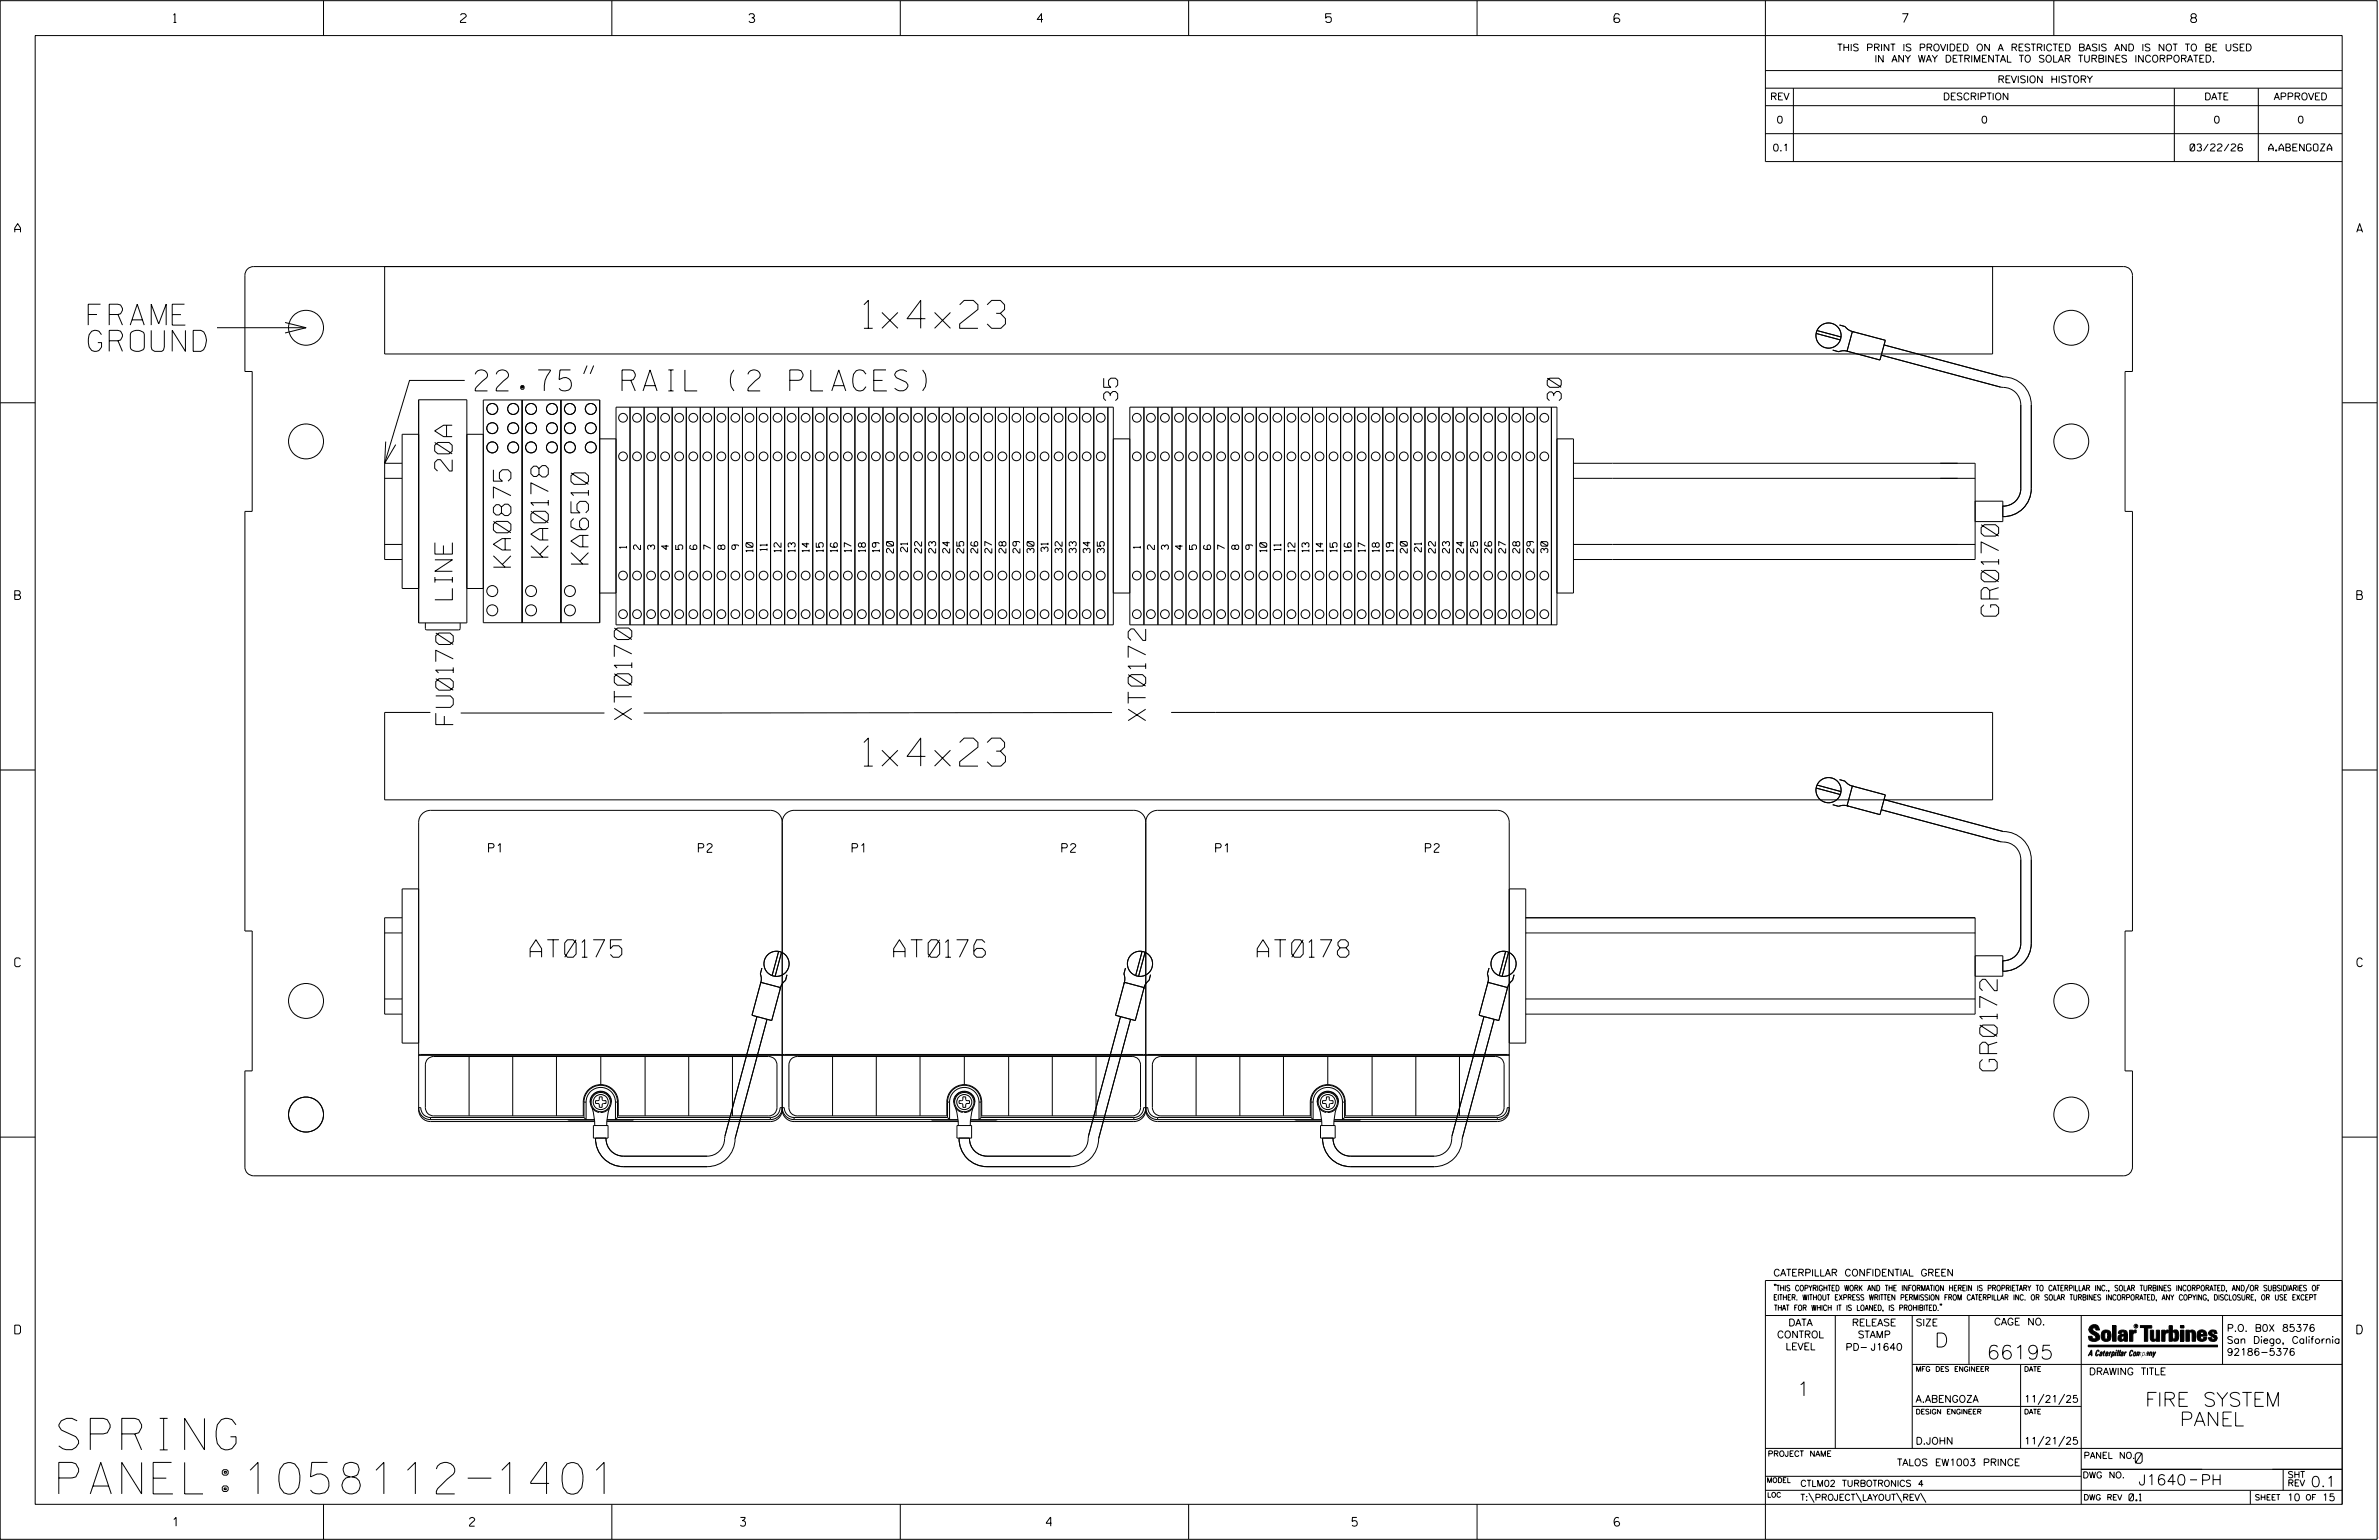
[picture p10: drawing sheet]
<svg xmlns="http://www.w3.org/2000/svg" width="864mm" height="559mm" viewBox="0 0 864 559" stroke-linecap="round" stroke-linejoin="round" font-family="sans-serif">
<defs><g id="words">
<g font-size="11.4">
<text x="21.3" y="526.1">SPRING</text>
<text x="21.3" y="542.1">PANEL:1058112-1401</text>
</g>
<g font-size="10.2">
<text x="313.6" y="119.1">1x4x23</text>
<text x="313.6" y="278">1x4x23</text>
</g>
<g font-size="7.6">
<text x="32" y="118">FRAME</text>
<text x="32" y="127.5">GROUND</text>
<text x="172.5" y="141.8">22.75&quot; RAIL (2 PLACES)</text>
</g>
<g font-size="6.3">
<text x="164.2" y="170.9" transform="rotate(-90 164.2 170.9)">20A</text>
<text x="199.1" y="202.2" transform="rotate(-90 199.1 202.2)">KA0178</text>
<text x="185.4" y="205.8" transform="rotate(-90 185.4 205.8)">KA0875</text>
<text x="213.6" y="204.7" transform="rotate(-90 213.6 204.7)">KA6510</text>
<text x="164.2" y="217.6" transform="rotate(-90 164.2 217.6)">LINE</text>
<text x="725.5" y="223.6" transform="rotate(-90 725.5 223.6)">GR0170</text>
<text x="164.5" y="262.9" transform="rotate(-90 164.5 262.9)">FU0170</text>
<text x="229.3" y="261.2" transform="rotate(-90 229.3 261.2)">XT0170</text>
<text x="415.9" y="261.5" transform="rotate(-90 415.9 261.5)">XT0172</text>
<text x="192.4" y="347.3">AT0175</text>
<text x="324.4" y="347.3">AT0176</text>
<text x="456.4" y="347.3">AT0178</text>
<text x="725" y="388.6" transform="rotate(-90 725 388.6)">GR0172</text>
</g>
<g font-size="5.1">
<text x="405.7" y="145.4" transform="rotate(-90 405.7 145.4)">35</text>
<text x="566.7" y="145.4" transform="rotate(-90 566.7 145.4)">30</text>
<text x="702.3" y="488.8">D</text>
<text x="721.2" y="493.2">66195</text>
<text x="652.2" y="506.5">1</text>
<text x="778.7" y="510.3">FIRE SYSTEM</text>
<text x="791.3" y="517.4">PANEL</text>
</g>
<g font-size="3.8">
<text x="775.1" y="531">0</text>
<text x="776.3" y="538.9">J1640</text>
<text x="798.8" y="538.9">PH</text>
<text x="838.8" y="539.5">0.1</text>
</g>
<g font-size="3.2">
<text x="63" y="8.2">1</text>
<text x="167.2" y="8.2">2</text>
<text x="271.8" y="8.2">3</text>
<text x="376.5" y="8.2">4</text>
<text x="481.2" y="8.2">5</text>
<text x="690.6" y="8.2">7</text>
<text x="795.3" y="8.2">8</text>
<text x="5.4" y="84.3">A</text>
<text x="855.5" y="84.3">A</text>
<text x="5.4" y="217.5">B</text>
<text x="855.6" y="217.5">B</text>
<text x="177.4" y="309.3">P1</text>
<text x="253.5" y="309.3">P2</text>
<text x="309.3" y="309.3">P1</text>
<text x="385.5" y="309.3">P2</text>
<text x="441.3" y="309.3">P1</text>
<text x="517.4" y="309.3">P2</text>
<text x="5.4" y="350.8">C</text>
<text x="855.6" y="350.8">C</text>
<text x="5.4" y="484">D</text>
<text x="855.6" y="484">D</text>
<text x="62.8" y="553.8">1</text>
<text x="170.4" y="553.8">2</text>
<text x="268.8" y="553.8">3</text>
<text x="379.8" y="553.8">4</text>
<text x="490.8" y="553.8">5</text>
<text x="585.9" y="553.8">6</text>
</g>
<g font-size="2.5">
<text x="666.9" y="18.5">THIS PRINT IS PROVIDED ON A RESTRICTED BASIS AND IS NOT TO BE USED</text>
<text x="680.5" y="22.6">IN ANY WAY DETRIMENTAL TO SOLAR TURBINES INCORPORATED.</text>
<text x="725.1" y="30">REVISION HISTORY</text>
<text x="642.6" y="36.3">REV</text>
<text x="705.3" y="36.3">DESCRIPTION</text>
<text x="800.2" y="36.3">DATE</text>
<text x="825.4" y="36.3">APPROVED</text>
<text x="644.9" y="44.7">0</text>
<text x="719.1" y="44.7">0</text>
<text x="803.5" y="44.7">0</text>
<text x="834" y="44.7">0</text>
<text x="643.5" y="54.8">0.1</text>
<text x="795" y="54.8">03/22/26</text>
<text x="823.6" y="54.8">A.ABENGOZA</text>
<text x="227.4" y="199" transform="rotate(-90 227.4 199)">1</text>
<text x="232.5" y="199.4" transform="rotate(-90 232.5 199.4)">2</text>
<text x="237.6" y="199.4" transform="rotate(-90 237.6 199.4)">3</text>
<text x="242.7" y="199.4" transform="rotate(-90 242.7 199.4)">4</text>
<text x="247.8" y="199.4" transform="rotate(-90 247.8 199.4)">5</text>
<text x="252.9" y="199.4" transform="rotate(-90 252.9 199.4)">6</text>
<text x="258" y="199.4" transform="rotate(-90 258 199.4)">7</text>
<text x="263.1" y="199.4" transform="rotate(-90 263.1 199.4)">8</text>
<text x="268.2" y="199.4" transform="rotate(-90 268.2 199.4)">9</text>
<text x="273.3" y="200.2" transform="rotate(-90 273.3 200.2)">10</text>
<text x="278.4" y="199.8" transform="rotate(-90 278.4 199.8)">11</text>
<text x="283.5" y="200.2" transform="rotate(-90 283.5 200.2)">12</text>
<text x="288.6" y="200.2" transform="rotate(-90 288.6 200.2)">13</text>
<text x="293.7" y="200.2" transform="rotate(-90 293.7 200.2)">14</text>
<text x="298.8" y="200.2" transform="rotate(-90 298.8 200.2)">15</text>
<text x="303.9" y="200.2" transform="rotate(-90 303.9 200.2)">16</text>
<text x="309" y="200.2" transform="rotate(-90 309 200.2)">17</text>
<text x="314.1" y="200.2" transform="rotate(-90 314.1 200.2)">18</text>
<text x="319.2" y="200.2" transform="rotate(-90 319.2 200.2)">19</text>
<text x="324.3" y="200.7" transform="rotate(-90 324.3 200.7)">20</text>
<text x="329.4" y="200.2" transform="rotate(-90 329.4 200.2)">21</text>
<text x="334.5" y="200.7" transform="rotate(-90 334.5 200.7)">22</text>
<text x="339.6" y="200.7" transform="rotate(-90 339.6 200.7)">23</text>
<text x="344.7" y="200.7" transform="rotate(-90 344.7 200.7)">24</text>
<text x="349.8" y="200.7" transform="rotate(-90 349.8 200.7)">25</text>
<text x="354.9" y="200.7" transform="rotate(-90 354.9 200.7)">26</text>
<text x="360" y="200.7" transform="rotate(-90 360 200.7)">27</text>
<text x="365.1" y="200.7" transform="rotate(-90 365.1 200.7)">28</text>
<text x="370.2" y="200.7" transform="rotate(-90 370.2 200.7)">29</text>
<text x="375.3" y="200.6" transform="rotate(-90 375.3 200.6)">30</text>
<text x="380.5" y="200.2" transform="rotate(-90 380.5 200.2)">31</text>
<text x="385.6" y="200.6" transform="rotate(-90 385.6 200.6)">32</text>
<text x="390.7" y="200.6" transform="rotate(-90 390.7 200.6)">33</text>
<text x="395.8" y="200.6" transform="rotate(-90 395.8 200.6)">34</text>
<text x="400.9" y="200.6" transform="rotate(-90 400.9 200.6)">35</text>
<text x="413.9" y="199" transform="rotate(-90 413.9 199)">1</text>
<text x="419.1" y="199.4" transform="rotate(-90 419.1 199.4)">2</text>
<text x="424.2" y="199.4" transform="rotate(-90 424.2 199.4)">3</text>
<text x="429.3" y="199.4" transform="rotate(-90 429.3 199.4)">4</text>
<text x="434.4" y="199.4" transform="rotate(-90 434.4 199.4)">5</text>
<text x="439.5" y="199.4" transform="rotate(-90 439.5 199.4)">6</text>
<text x="444.6" y="199.4" transform="rotate(-90 444.6 199.4)">7</text>
<text x="449.7" y="199.4" transform="rotate(-90 449.7 199.4)">8</text>
<text x="454.8" y="199.4" transform="rotate(-90 454.8 199.4)">9</text>
<text x="459.9" y="200.2" transform="rotate(-90 459.9 200.2)">10</text>
<text x="465" y="199.8" transform="rotate(-90 465 199.8)">11</text>
<text x="470.1" y="200.2" transform="rotate(-90 470.1 200.2)">12</text>
<text x="475.2" y="200.2" transform="rotate(-90 475.2 200.2)">13</text>
<text x="480.3" y="200.2" transform="rotate(-90 480.3 200.2)">14</text>
<text x="485.4" y="200.2" transform="rotate(-90 485.4 200.2)">15</text>
<text x="490.5" y="200.2" transform="rotate(-90 490.5 200.2)">16</text>
<text x="495.6" y="200.2" transform="rotate(-90 495.6 200.2)">17</text>
<text x="500.7" y="200.2" transform="rotate(-90 500.7 200.2)">18</text>
<text x="505.8" y="200.2" transform="rotate(-90 505.8 200.2)">19</text>
<text x="510.9" y="200.7" transform="rotate(-90 510.9 200.7)">20</text>
<text x="516" y="200.2" transform="rotate(-90 516 200.2)">21</text>
<text x="521.1" y="200.7" transform="rotate(-90 521.1 200.7)">22</text>
<text x="526.2" y="200.7" transform="rotate(-90 526.2 200.7)">23</text>
<text x="531.3" y="200.7" transform="rotate(-90 531.3 200.7)">24</text>
<text x="536.4" y="200.7" transform="rotate(-90 536.4 200.7)">25</text>
<text x="541.5" y="200.7" transform="rotate(-90 541.5 200.7)">26</text>
<text x="546.6" y="200.7" transform="rotate(-90 546.6 200.7)">27</text>
<text x="551.7" y="200.7" transform="rotate(-90 551.7 200.7)">28</text>
<text x="556.8" y="200.7" transform="rotate(-90 556.8 200.7)">29</text>
<text x="561.9" y="200.6" transform="rotate(-90 561.9 200.6)">30</text>
<text x="643.8" y="463">CATERPILLAR CONFIDENTIAL GREEN</text>
<text x="645.1" y="485.5">CONTROL</text>
<text x="649.2" y="481.1">DATA</text>
<text x="672.3" y="481.1">RELEASE</text>
<text x="674.4" y="485.5">STAMP</text>
<text x="695.4" y="481.1">SIZE</text>
<text x="723.8" y="480.8">CAGE NO.</text>
<text x="808.4" y="483.1">P.O. B0X 85376</text>
<text x="648.2" y="489.8">LEVEL</text>
<text x="669.9" y="490">PD- J1640</text>
<text x="808.4" y="487.5">San Diego, California</text>
<text x="808.4" y="491.8">92186-5376</text>
<text x="758.3" y="498.9">DRAWING TITLE</text>
<text x="695.4" y="508.9">A.ABENGOZA</text>
<text x="734.8" y="508.9">11/21/25</text>
<text x="695.4" y="524.1">D.JOHN</text>
<text x="734.8" y="524.1">11/21/25</text>
<text x="688.6" y="531.9">TALOS EW1003 PRINCE</text>
<text x="772.8" y="544.6">0.1</text>
<text x="830.2" y="544.6">10</text>
<text x="842.9" y="544.6">15</text>
</g>
<g font-size="2.3">
<text x="756.4" y="529.2">PANEL NO.</text>
<text x="653.5" y="539.4">CTLM02 TURBOTRONICS 4</text>
<text x="756" y="536.3">DWG NO.</text>
<text x="830.4" y="539.3">REV</text>
<text x="830.4" y="536.2">SHT</text>
<text x="653.5" y="544.5">T:\PROJECT\LAYOUT\REV\</text>
</g>
<g font-size="2">
<text x="643.8" y="468.4">&quot;THIS COPYRIGHTED WORK AND THE INFORMATION HEREIN IS PROPRIETARY TO CATERPILLAR INC., SOLAR TURBINES INCORPORATED, AND/OR SUBSIDIARIES OF</text>
<text x="643.8" y="471.8">EITHER. WITHOUT EXPRESS WRITTEN PERMISSION FROM CATERPILLAR INC. OR SOLAR TURBINES INCORPORATED, ANY COPYING, DISCLOSURE, OR USE EXCEPT</text>
<text x="644" y="475.6">THAT FOR WHICH IT IS LOANED, IS PROHIBITED.&quot;</text>
<text x="641.7" y="528.5">PROJECT NAME</text>
<text x="756.3" y="544.3">DWG REV</text>
<text x="818.5" y="544.3">SHEET</text>
<text x="836.9" y="544.3">OF</text>
</g>
<g font-size="1.8">
<text x="695.4" y="497.6">MFG DES ENGINEER</text>
<text x="734.8" y="497.6">DATE</text>
<text x="695.4" y="513.1">DESIGN ENGINEER</text>
<text x="734.8" y="513.1">DATE</text>
<text x="641.3" y="538">MODEL</text>
<text x="641.5" y="543.3">LOC</text>
</g>
<text font-size=".9" x="775.1" y="481.7">R</text>
</g></defs>
<g fill="none" stroke="#000" stroke-width=".36">
<path d="M.1 .2h862.8v558.4h-862.8zM12.8 12.9h837.4v533h-837.4zM117.4 .2v12.7M222.1 .2v12.7M326.8 .2v12.7M431.5 .2v12.7M536.2 .2v12.7M587.9 5.5l-.5-.5h-1l-.5 1v1.7l.5 .4h1l.6-.4v-.6l-.6-.5h-1l-.5 .5M640.9 .2v58.4h209.3M745.6 .2v12.7M640.9 25.6h209.3M640.9 32h209.3"/>
<path d="M640.9 38.3h209.3M651 32v26.6M789.3 32v26.6M819.8 32v26.6M640.9 48.5h209.3M89.8 97.6l.8-.5 1.5-.4h678.8a3.2 3.2 0 0 1 3.2 3.2v34.9h-2.7v50.8h2.7v152.2h-2.7v50.8h2.7v34.9a3.3 3.3 0 0 1-3.2 3.1h-678.8a3.2 3.2 0 0 1-3.2-3.1v-34.9h2.6v-50.8h-2.6v-152.2h2.6v-50.8h-2.6v-34.9l.3-1.4zM723.3 96.7v31.7h-583.7v-31.7M78.8 118.9h32.3M103.5 117l7.6 1.9-7.6 1.9M659.6 119.9l8.7 2.4M667.8 117.9l2 .6 1.4 1.3 1.7 .6M168.7 138h-20l-9.1 30.1"/>
<path d="M213.1 132.6l-1.2 3.1M215.5 132.6l-1.3 3.1M659.3 121l8.7 2.3M665.3 127l2.2 .6 1.7-.3 1.8 .3M672.4 120.3l12 3.2-2 7.1-11.9-3.2zM682.9 128.9l43.4 11.6a6.6 6.6 0 0 1 7.3 6.4v30.4a6.3 6.3 0 0 1-6.6 6.4M683.9 125.2l43.4 11.6a10.2 10.2 0 0 1 10.1 10.1v30.4a10.2 10.2 0 0 1-10.4 10.2M.1 146.2h12.7M152 145.1h17.5v80.9h-17.5zM152 157.6h-6v55.9h6M169.5 157.6h5.9M175.4 145.1h42.3v80.9h-42.3z"/>
<path d="M189.5 145.1v80.9M203.6 145.1v80.9M223.6 159.2h-6v56h6M228.7 147.7v79h175.4v-79h-180.5v79M233.8 147.7v79M238.9 147.7v79M244 147.7v79M249.1 147.7v79M254.2 147.7v79M259.3 147.7v79M264.4 147.7v79M269.5 147.7v79"/>
<path d="M274.6 147.7v79M279.7 147.7v79M284.8 147.7v79M289.9 147.7v79M295 147.7v79M300.1 147.7v79M305.2 147.7v79M310.3 147.7v79M315.4 147.7v79M320.5 147.7v79M325.6 147.7v79M330.7 147.7v79"/>
<path d="M335.8 147.7v79M340.9 147.7v79M346 147.7v79M351.2 147.7v79M356.2 147.7v79M361.4 147.7v79M366.4 147.7v79M371.5 147.7v79M376.7 147.7v79M381.7 147.7v79M386.9 147.7v79M391.9 147.7v79"/>
<path d="M397.1 147.7v79M402.2 147.7v79M404.1 159.2h6M415.3 147.7v79h149.9v-79h-155.1v79M420.3 147.7v79M425.4 147.7v79M430.5 147.7v79M435.6 147.7v79M440.8 147.7v79M445.8 147.7v79M451 147.7v79M456 147.7v79"/>
<path d="M461.2 147.7v79M466.3 147.7v79M471.3 147.7v79M476.5 147.7v79M481.5 147.7v79M486.7 147.7v79M491.8 147.7v79M496.9 147.7v79M502 147.7v79M507 147.7v79M512.2 147.7v79M517.3 147.7v79"/>
<path d="M522.4 147.7v79M527.5 147.7v79M532.6 147.7v79M537.7 147.7v79M542.8 147.7v79M547.9 147.7v79M553 147.7v79M558.1 147.7v79M563.2 147.7v79M565.2 159.2h6v56h-6M850.2 146.2h12.7M139.6 168.1h6.4"/>
<path d="M139.6 168.1v34.9h6.4M139.6 173.6h6.4M140 160.2l-.4 7.9 4.1-6.8M571.2 168.1h145.8v34.9h-145.8M571.2 173.6h145.8M139.6 197.6h6.4M571.2 197.6h145.8M717 181.9h10v7.4h-10M169.5 213.5h5.9M404.1 215.2h6M154.4 226v2.1l.5 .5h11.6l.5-.5v-2.1M156.2 258.5h-16.6v31.7h583.7v-31.7h-298.2"/>
<path d="M167.3 258.7h52.1M403.7 258.6l-170 .1M.1 279.4h12.7M850.2 279.4h12.7M284 298.3a4.3 4.3 0 0 1 4.3-4.3h123.3a4.3 4.3 0 0 1 4.3 4.3M284 298.3a4.3 4.3 0 0 0-4.4-4.3h-123.3a4.3 4.3 0 0 0-4.3 4.3v104.4a4.3 4.3 0 0 0 4.3 4.3h59.6M284 298.3v104.4M415.9 298.3a4.3 4.3 0 0 1 4.3-4.3h123.4a4.3 4.3 0 0 1 4.3 4.3v104.4a4.3 4.3 0 0 1-4.3 4.3h-59.4M415.9 298.3v104.4M659.3 286l8.7 2.3M659.6 284.9l8.7 2.3M665.3 292l2.2 .6 1.7-.4 1.8 .3"/>
<path d="M667.8 282.9l2 .6 1.4 1.2 1.7 .7M672.4 285.2l12 3.2-2 7.2-11.9-3.2zM682.9 293.8l43.4 11.6a6.6 6.6 0 0 1 7.3 6.5v30.4a6.3 6.3 0 0 1-6.6 6.3M683.9 290.1l43.4 11.6a10.2 10.2 0 0 1 10.1 10.2v30.4a10.2 10.2 0 0 1-10.4 10.1M139.6 338.5h6.4M146 333h-6.4v35h6.4M152 322.5h-6v56h6M547.9 322.5h6v56h-6M553.9 333h163.1v35h-163.1M553.9 338.5h163.1M276.2 356.4l7.2 2-3.3 11.9-7.1-1.9zM276.6 351.3l-.6 2.1 .4 1.8-.4 1.7"/>
<path d="M282.6 345.3l-2.3 8.7M283.7 345.5l-2.3 8.8M285.7 353.7l-.5 2-1.3 1.4-.7 1.7M408.2 356.4l7.1 2-3.2 11.9-7.1-1.9zM408.6 351.3l-.6 2.1 .3 1.8-.3 1.7M414.6 345.3l-2.3 8.7M415.7 345.5l-2.4 8.8M417.7 353.7l-.6 2-1.3 1.4-.6 1.7M540.1 356.4l7.2 2-3.2 11.9-7.2-1.9zM540.5 351.3l-.6 2.1 .4 1.8-.3 1.7M546.6 345.3l-2.4 8.7M547.6 345.5l-2.3 8.8"/>
<path d="M549.6 353.7l-.5 2-1.3 1.4-.6 1.7M717 346.8h10v7.4h-10M139.6 362.5h6.4M274.8 368.9l-11.6 43.3a6.7 6.7 0 0 1-6.5 7.3h-30.4a6.3 6.3 0 0 1-6.3-6.5M278.4 369.9l-11.6 43.3a10.1 10.1 0 0 1-10.1 10.1h-30.4a10.1 10.1 0 0 1-10.1-10.3M406.8 368.9l-11.7 43.3a6.7 6.7 0 0 1-6.4 7.3h-30.4a6.4 6.4 0 0 1-6.4-6.5M410.4 369.9l-11.6 43.3a10.1 10.1 0 0 1-10.1 10.1h-30.4a10.1 10.1 0 0 1-10.1-10.3M538.7 368.9l-11.6 43.3a6.6 6.6 0 0 1-6.5 7.3h-30.3a6.4 6.4 0 0 1-6.4-6.5M542.4 369.9l-11.6 43.3a10.2 10.2 0 0 1-10.2 10.1h-30.3a10.2 10.2 0 0 1-10.2-10.3M553.9 362.5h163.1M152 382.8l.4-.2h131.1l.5 .3 .4-.3h131l.5 .3 .5-.3h131l.5 .3zM155.3 384.2l.8-.5 1.3-.3h121.6a3 3 0 0 1 3 3v15.5a3 3 0 0 1-3 3h-54.6v-5a6.3 6.3 0 0 0-6.3-6.3 6.3 6.3 0 0 0-6.4 6.3v5h-54.3a3 3 0 0 1-3-3v-15.5l.3-1.4z"/>
<path d="M170.3 383.4v21.5M186.1 383.4v21.5M202 383.4v21.5M212 399.9h.8M212 399.9v5.6M212 399.9a6.1 6.1 0 0 1 6.1-6.1 6.1 6.1 0 0 1 6.1 6.1M212.8 399.9v6.4l-.8-.8M212.8 399.9a5.3 5.3 0 0 1 5.3-5.3 5.3 5.3 0 0 1 5.3 5.3M216.2 399.4l1.1-.1 .3-1.3h1l.1 1.1 1.3 .3v1l-1.3 .3-.1 1.1h-1l-.1-1.1-1.3-.3zM218.1 383.4v10.2M223.4 399.9v6.4l.8-.8M223.4 399.9h.8"/>
<path d="M224.2 399.9v5.6M234.2 383.4v21.5M250 383.4v21.5M265.9 383.4v21.5M287.3 384.2l.7-.5 1.4-.3h121.6a3 3 0 0 1 3 3v15.5a3 3 0 0 1-3 3h-54.6v-5a6.3 6.3 0 0 0-6.4-6.3 6.3 6.3 0 0 0-6.3 6.3v5h-54.3a3 3 0 0 1-3-3v-15.5l.3-1.4zM302.2 383.4v21.5M318.1 383.4v21.5M334 383.4v21.5M344 399.9a6.1 6.1 0 0 1 6-6.1 6.1 6.1 0 0 1 6.1 6.1M344 399.9h.7M344 399.9v5.6M344.7 399.9v6.4l-.7-.8"/>
<path d="M344.7 399.9a5.3 5.3 0 0 1 5.3-5.3 5.3 5.3 0 0 1 5.4 5.3M349.5 398h1.1v1.1l1.3 .3v1l-1.3 .3v1.1h-1.1l-.2-1.3-1.1-.1v-1l1.3-.3zM350.1 383.4v10.2M355.4 399.9h.7M355.4 399.9v6.4l.7-.8M356.1 399.9v5.6M366.1 383.4v21.5M382 383.4v21.5M397.9 383.4v21.5M419.2 384.2l.8-.5 1.4-.3h121.6a3 3 0 0 1 3 3v15.5a3 3 0 0 1-3 3h-54.6v-5a6.4 6.4 0 0 0-6.4-6.3 6.4 6.4 0 0 0-6.3 6.3v5h-54.3a3.1 3.1 0 0 1-3.1-3v-15.5l.2-.9zM434.2 383.4v21.5M450.1 383.4v21.5"/>
<path d="M465.9 383.4v21.5M475.9 399.9a6.1 6.1 0 0 1 6.1-6.1 6.1 6.1 0 0 1 6.1 6.1M475.9 399.9h.8M475.9 399.9v5.6M476.7 399.9v6.4l-.8-.8M476.7 399.9a5.3 5.3 0 0 1 5.3-5.3 5.3 5.3 0 0 1 5.3 5.3M480.1 399.4l1.2-.1 .2-1.3h1l.1 1.1 1.3 .3v1l-1.1 .1-.3 1.3h-1l-.2-1.3-1.2-.1zM482 383.4v10.2M487.3 399.9h.8M487.3 399.9v6.4l.8-.8M488.1 399.9v5.6M498.1 383.4v21.5"/>
<path d="M514 383.4v21.5M529.8 383.4v21.5M.1 412.6h12.7M156.3 405.5a3.5 3.5 0 0 1-3.5-3.6h-.8a4.3 4.3 0 0 0 4.3 4.4M156.3 406.3h59.5M156.3 405.5h55.7M156.3 405.5v.8M206.1 406.3l9.7 .1M214.9 402l.8 3.2 .2 3.2M215.4 408.4h5.3v4.6h-5.3zM217.5 403.3l-.1 .3a3.8 3.8 0 0 1-2.6-5.9 3.8 3.8 0 0 1 6.5 .4 3.8 3.8 0 0 1-3.2 5.6v-.3M220.3 406.3h59.3"/>
<path d="M221.2 402l-.7 3.2-.3 3.2M221.9 400a3.8 3.8 0 0 0-3.8-4 3.8 3.8 0 0 0-3.8 4.1M224.2 405.5h55.4M230 406.3l-9.7 .1M279.6 405.5v.8M284 402.7a4.3 4.3 0 0 1-4.4 4.3h-59.3M284 402.7a4.3 4.3 0 0 0 4.3 4.3h59.5M288.3 405.5v.8M288.3 406.3h59.5M288.3 405.5h55.7M288.3 405.5a3.6 3.6 0 0 1-3.6-3.6h-1.5a3.5 3.5 0 0 1-3.6 3.6M288.3 406.3a4.3 4.3 0 0 1-4.3-4.4 4.3 4.3 0 0 1-4.4 4.4"/>
<path d="M338.1 406.3l9.7 .1M346.9 402l.7 3.2 .3 3.2M347.4 408.4h5.3v4.6h-5.3zM349.4 403.3v.3a3.8 3.8 0 0 1-2.6-5.9 3.8 3.8 0 0 1 6.4 .4 3.8 3.8 0 0 1-3.1 5.6v-.3M352.3 406.3h59.3M353.2 402l-.7 3.2-.3 3.2M353.8 400a3.8 3.8 0 0 0-3.8-4 3.8 3.8 0 0 0-3.7 4.1M356.1 405.5h55.5M361.9 406.3l-9.6 .1M411.6 405.5v.8M415.9 402.7a4.3 4.3 0 0 1-4.3 4.3h-59.4M415.9 402.7a4.3 4.3 0 0 0 4.3 4.3h59.6"/>
<path d="M420.2 406.3h59.5M420.2 405.5h55.7M420.2 405.5v.8M420.2 405.5a3.6 3.6 0 0 1-3.5-3.6h-1.6a3.6 3.6 0 0 1-3.5 3.6M420.2 406.3a4.3 4.3 0 0 1-4.3-4.4 4.3 4.3 0 0 1-4.3 4.4M470.1 406.3l9.6 .1M478.9 402l.7 3.2 .2 3.2M479.4 408.4h5.3v4.6h-5.3zM481.4 403.3v.3a3.8 3.8 0 0 1-2.6-5.9 3.8 3.8 0 0 1 6.4 .4 3.8 3.8 0 0 1-3.2 5.6v-.3M484.3 406.3h59.3M485.1 402l-.7 3.2-.2 3.2M485.8 400a3.8 3.8 0 0 0-3.8-4 3.8 3.8 0 0 0-3.8 4.1"/>
<path d="M488.1 405.5h55.5M493.9 406.3l-9.6 .1M543.6 405.5a3.6 3.6 0 0 0 3.5-3.6h.8a4.3 4.3 0 0 1-4.3 4.4M543.6 405.5v.8M850.2 412.6h12.7M640.9 477.3h209.3M644.2 466.1l-.1 .4M644.7 466.1l-.2 .4M666.2 477.3v48.3M694.2 477.3v48.3M704.4 473.3l-.1 .4M704.8 473.3l-.1 .4"/>
<path d="M714.8 477.3v17.8M755.5 477.3v68.6M806.8 477.3v17.8M816.5 466l-1.4 3.1M850.2 464.6h-209.3v94M850.2 464.8v81.1M694.2 495.1h156M733.5 495.1v30.5M758.6 481.4a2.02 2.02 0 0 1 3.1-.1l.5 1.3h-1.3l-.2-.6-.4-.2-.6 .1-.1 .4 .4 .7a2.46 2.46 0 0 1 2.2 2.9 2.83 2.83 0 0 1-3.8 .3l-.3-1.3h1.3l.2 .7 .6 .3 .5-.2 .2-.5-.4-.6-1.9-1.2-.4-.9zM759.2 491.3h-.7l.7-1.2v1.9h.2l-.1-2.1-1.3 2.1 .5-.5h.7M761.3 490l.3-.2 .4 .3-.1 .3-.3-.4-.4 .3-.3 1.6h.4l.4-.5-.3 .6-.4 .1-.3-.4zM762.6 490.6l.5-.1-.1 1.4h-.9a.74 .74 0 0 1 .9-.8l-.3 .7-.5 .1 .2-.5 .6-.2v-.5l-.7 .2z"/>
<path d="M763 483.2a2.17 2.17 0 0 1 3.1 0l.3 1.4-.3 1.5a2.17 2.17 0 0 1-3.1 0l-.3-1.5zM763.6 490.5l.4-.4 .2 .6h-.3l-.3 .9 .2 .4-.3-.1zM764.1 483.7l.5-.4 .4 .3v2.2l-.4 .2-.5-.2zM764.6 491.1l.6 .2v-.7l-.4-.1-.4 .6-.1 .8h.6M764.6 491.1l-.1 .8h.4M764.6 482.6v.8M764.8 490.7l.4 .1v.3h-.6zM765 491.5l-.1 .4zM766 490.5l-.5 1.5zM766 490.8l.4-.3-.4 .4M766.9 481h1.3v5.7h-1.3zM767 490.8l.5 .1-.3 .8-.4 .2z"/>
<path d="M767.3 490.5h-.5l-.5 2M767.3 490.5a.8 .8 0 0 1 .2 1 .8 .8 0 0 1-.9 .4l-.1 .6M767.3 490.5l-.1 .2M768.1 490.5l-.4 1.5zM768.2 489.9h.3l-.1 .2h-.2zM769 489.9l-.5 2.1zM769.7 489.9l-.6 2.1zM770.1 491.4l.5-.3-.5 .8zM770.4 491.9h.1M770.6 491.1l.1-.4-.7 .2 .1-.3 .6-.1 .2 .3-.5 1.1M770.6 491.1a.74 .74 0 0 0-.8 .8h.6M771 484.8h-.7l-.3 .6 .4 .7 .5-.3 .1-2.4h-.8l-.1 .4h-1.2a1.71 1.71 0 0 1 1.8-1.3 1.71 1.71 0 0 1 1.6 1.4v2.8h-1.1l-.1-.6"/>
<path d="M771 484.2l-1.5 .1a1.41 1.41 0 0 0 0 2.4l.5 .1 1.1-.7M771.2 486.1h-.1M771.4 490.5l.1 .3 .4-.3-.9 1.5zM771.5 490.8h.1M773 482.7h1.2v.5l.5-.5 .7-.1v1h-.6l-.5 .4-.1 2.7h-1.2zM773.3 490.3l.6-.4 .4 .2-.1 .4-.3-.4a1.28 1.28 0 0 0-.5 1.8l.6-.4-.1 .4-.8 .1zM774.7 490.8l.5-.3a.88 .88 0 0 1 .2 .9 .88 .88 0 0 1-.7 .7l-.2-.2zM774.8 490.9h.5l-.3 1h-.3l-.2-.2zM775.2 490.5l-.1 .2M776.8 481h4.3v.9h-1.5v4.8h-1.3M776.8 490.6l-.8 .2v-.3l-.4 1.5 .8-1.3v1.3l.3-1.2M779.3 491.1h.4"/>
<path d="M779.6 490.5h.3l-.3 1.4M779.6 490.7h.2l-.1 .4M779.7 491.1l-.1 .4M779.7 491.1l-.4 .2M780.1 492l.4-1.5 .1 .3 .3-.3 .3 .2-.3 1.3v-1.3l-.7 1.3M780.6 482.7h1.2v2.7l.1 .4 .4 .3 .4-.7v-2.7h1.2l.1 4h-1.3v-.5l-1.1 .6-.7-.3-.3-.7zM781.6 492.5l1-2-.8 1.3-.2-1.3-.2 2M784.7 482.7h1.2v.5l.5-.5 .7-.1v1h-.5l-.6 .4-.1 2.7h-1.2zM787.4 481h1.2v2a1.4 1.4 0 0 1 2.2 .2l.1 1.4-.4 1.9-1.5 .1-.4-.5v-1l.5 .9 .5-.3v-2.1l-.5-.4-.5 .7v2.8h-1.2zM791.5 482.7h1.3v4h-1.3zM791.5 481h1.3v.9h-1.3zM793.5 482.7h1.3v.4l.7-.5 1.1 .2 .4 .6v3.3h-1.2l-.3-3.4-.7 .2v3.2h-1.3z"/>
<path d="M794.8 483.1h.1M797.7 483.2a1.92 1.92 0 0 1 2.4-.5 1.92 1.92 0 0 1 1 2.1h-2.3v.8l.6 .5 .5-.3v-.5h1.2a1.83 1.83 0 0 1-2.1 1.4 1.83 1.83 0 0 1-1.5-2.1zM798.8 484.2v.6M799.1 483.4h.6l.2 .8h-1.1zM804.6 482.9a1.84 1.84 0 0 0-2.9 .8 3.3 3.3 0 0 0 2.2 1.9l-.5 .5-.4-.3-.1-.4h-1.2l.1 .6a1.92 1.92 0 0 0 2.9 .4M804.9 483.8h-1.2l-.2-.6-.5 .1-.1 .3 .1 .3 1.8 .9M805.1 488.1h-47.1v.6h47.1M694.2 510.3h61.3M742 505.8l-2.2 3.9M749.5 505.8l-2.2 3.9M640.9 525.6h209.2M640.9 535.7h114.6"/>
<path d="M742 521.1l-2.2 3.8M749.5 521.1l-2.2 3.8M755.5 533.2h94.7M795 537h2.6M828.8 533.2v7.6M117.4 545.9v12.7M222.1 545.9v12.7M326.8 545.9v12.7M431.5 545.9v12.7M536.2 545.9v12.7M640.9 540.8h209.3M656.6 541.7l2 3.5"/>
<path d="M673.8 541.7l1.9 3.5M688.4 541.7l2 3.5M697.2 541.7l1.9 3.5M816.9 541v4.9"/>
<circle cx="111.1" cy="118.9" r="6.3"/>
<circle cx="751.9" cy="118.9" r="6.3"/>
<circle cx="663.8" cy="121.8" r="4.6"/>
<circle cx="178.7" cy="148.4" r="1.99"/>
<circle cx="178.7" cy="155.4" r="1.99"/>
<circle cx="186.3" cy="148.4" r="1.99"/>
<circle cx="186.3" cy="155.4" r="1.99"/>
<circle cx="192.8" cy="148.4" r="1.99"/>
<circle cx="192.8" cy="155.4" r="1.99"/>
<circle cx="200.4" cy="148.4" r="1.98"/>
<circle cx="200.4" cy="155.4" r="1.98"/>
<circle cx="206.9" cy="148.4" r="2"/>
<circle cx="206.9" cy="155.4" r="1.99"/>
<circle cx="214.5" cy="148.4" r="2"/>
<circle cx="214.5" cy="155.4" r="1.99"/>
<circle cx="226.2" cy="151.6" r="1.59"/>
<circle cx="231.2" cy="151.6" r="1.59"/>
<circle cx="236.4" cy="151.6" r="1.59"/>
<circle cx="241.5" cy="151.6" r="1.59"/>
<circle cx="246.6" cy="151.6" r="1.59"/>
<circle cx="251.7" cy="151.6" r="1.59"/>
<circle cx="256.8" cy="151.6" r="1.59"/>
<circle cx="261.9" cy="151.6" r="1.59"/>
<circle cx="267" cy="151.6" r="1.59"/>
<circle cx="272.1" cy="151.6" r="1.59"/>
<circle cx="277.2" cy="151.6" r="1.59"/>
<circle cx="282.3" cy="151.6" r="1.59"/>
<circle cx="287.4" cy="151.6" r="1.59"/>
<circle cx="292.5" cy="151.6" r="1.59"/>
<circle cx="297.6" cy="151.6" r="1.59"/>
<circle cx="302.7" cy="151.6" r="1.59"/>
<circle cx="307.8" cy="151.6" r="1.59"/>
<circle cx="312.9" cy="151.6" r="1.59"/>
<circle cx="318" cy="151.6" r="1.59"/>
<circle cx="323.1" cy="151.6" r="1.59"/>
<circle cx="328.2" cy="151.6" r="1.59"/>
<circle cx="333.3" cy="151.6" r="1.59"/>
<circle cx="338.4" cy="151.6" r="1.59"/>
<circle cx="343.5" cy="151.6" r="1.59"/>
<circle cx="348.6" cy="151.6" r="1.59"/>
<circle cx="353.7" cy="151.6" r="1.59"/>
<circle cx="358.8" cy="151.6" r="1.59"/>
<circle cx="363.9" cy="151.6" r="1.59"/>
<circle cx="369" cy="151.6" r="1.59"/>
<circle cx="374.1" cy="151.6" r="1.59"/>
<circle cx="379.2" cy="151.6" r="1.59"/>
<circle cx="384.3" cy="151.6" r="1.59"/>
<circle cx="389.4" cy="151.6" r="1.59"/>
<circle cx="394.5" cy="151.6" r="1.59"/>
<circle cx="399.6" cy="151.6" r="1.59"/>
<circle cx="412.7" cy="151.6" r="1.59"/>
<circle cx="417.8" cy="151.6" r="1.59"/>
<circle cx="422.9" cy="151.6" r="1.59"/>
<circle cx="428" cy="151.6" r="1.59"/>
<circle cx="433.1" cy="151.6" r="1.59"/>
<circle cx="438.2" cy="151.6" r="1.59"/>
<circle cx="443.3" cy="151.6" r="1.59"/>
<circle cx="448.4" cy="151.6" r="1.59"/>
<circle cx="453.5" cy="151.6" r="1.59"/>
<circle cx="458.6" cy="151.6" r="1.59"/>
<circle cx="463.7" cy="151.6" r="1.59"/>
<circle cx="468.8" cy="151.6" r="1.59"/>
<circle cx="473.9" cy="151.6" r="1.59"/>
<circle cx="479" cy="151.6" r="1.59"/>
<circle cx="484.1" cy="151.6" r="1.59"/>
<circle cx="489.2" cy="151.6" r="1.59"/>
<circle cx="494.3" cy="151.6" r="1.59"/>
<circle cx="499.4" cy="151.6" r="1.59"/>
<circle cx="504.5" cy="151.6" r="1.59"/>
<circle cx="509.6" cy="151.6" r="1.59"/>
<circle cx="514.7" cy="151.6" r="1.59"/>
<circle cx="519.8" cy="151.6" r="1.59"/>
<circle cx="524.9" cy="151.6" r="1.59"/>
<circle cx="530" cy="151.6" r="1.59"/>
<circle cx="535.1" cy="151.6" r="1.59"/>
<circle cx="540.2" cy="151.6" r="1.59"/>
<circle cx="545.3" cy="151.6" r="1.59"/>
<circle cx="550.4" cy="151.6" r="1.59"/>
<circle cx="555.5" cy="151.6" r="1.59"/>
<circle cx="560.6" cy="151.6" r="1.59"/>
<circle cx="111.1" cy="160.2" r="6.3"/>
<circle cx="178.7" cy="162.3" r="1.99"/>
<circle cx="186.3" cy="162.3" r="1.99"/>
<circle cx="192.8" cy="162.3" r="1.99"/>
<circle cx="200.4" cy="162.3" r="1.99"/>
<circle cx="206.9" cy="162.3" r="2"/>
<circle cx="214.5" cy="162.3" r="2"/>
<circle cx="226.2" cy="165.6" r="1.59"/>
<circle cx="231.2" cy="165.6" r="1.59"/>
<circle cx="236.4" cy="165.6" r="1.59"/>
<circle cx="241.5" cy="165.6" r="1.59"/>
<circle cx="246.6" cy="165.6" r="1.59"/>
<circle cx="251.7" cy="165.6" r="1.59"/>
<circle cx="256.8" cy="165.6" r="1.59"/>
<circle cx="261.9" cy="165.6" r="1.59"/>
<circle cx="267" cy="165.6" r="1.59"/>
<circle cx="272.1" cy="165.6" r="1.59"/>
<circle cx="277.2" cy="165.6" r="1.59"/>
<circle cx="282.3" cy="165.6" r="1.59"/>
<circle cx="287.4" cy="165.6" r="1.59"/>
<circle cx="292.5" cy="165.6" r="1.59"/>
<circle cx="297.6" cy="165.6" r="1.59"/>
<circle cx="302.7" cy="165.6" r="1.59"/>
<circle cx="307.8" cy="165.6" r="1.59"/>
<circle cx="312.9" cy="165.6" r="1.59"/>
<circle cx="318" cy="165.6" r="1.59"/>
<circle cx="323.1" cy="165.6" r="1.59"/>
<circle cx="328.2" cy="165.6" r="1.59"/>
<circle cx="333.3" cy="165.6" r="1.59"/>
<circle cx="338.4" cy="165.6" r="1.59"/>
<circle cx="343.5" cy="165.6" r="1.59"/>
<circle cx="348.6" cy="165.6" r="1.59"/>
<circle cx="353.7" cy="165.6" r="1.59"/>
<circle cx="358.8" cy="165.6" r="1.59"/>
<circle cx="363.9" cy="165.6" r="1.59"/>
<circle cx="369" cy="165.6" r="1.59"/>
<circle cx="374.1" cy="165.6" r="1.59"/>
<circle cx="379.2" cy="165.6" r="1.59"/>
<circle cx="384.3" cy="165.6" r="1.59"/>
<circle cx="389.4" cy="165.6" r="1.59"/>
<circle cx="394.5" cy="165.6" r="1.59"/>
<circle cx="399.6" cy="165.6" r="1.59"/>
<circle cx="412.7" cy="165.6" r="1.59"/>
<circle cx="417.8" cy="165.6" r="1.59"/>
<circle cx="422.9" cy="165.6" r="1.59"/>
<circle cx="428" cy="165.6" r="1.59"/>
<circle cx="433.1" cy="165.6" r="1.59"/>
<circle cx="438.2" cy="165.6" r="1.59"/>
<circle cx="443.3" cy="165.6" r="1.59"/>
<circle cx="448.4" cy="165.6" r="1.59"/>
<circle cx="453.5" cy="165.6" r="1.59"/>
<circle cx="458.6" cy="165.6" r="1.59"/>
<circle cx="463.7" cy="165.6" r="1.59"/>
<circle cx="468.8" cy="165.6" r="1.59"/>
<circle cx="473.9" cy="165.6" r="1.59"/>
<circle cx="479" cy="165.6" r="1.59"/>
<circle cx="484.1" cy="165.6" r="1.59"/>
<circle cx="489.2" cy="165.6" r="1.59"/>
<circle cx="494.3" cy="165.6" r="1.59"/>
<circle cx="499.4" cy="165.6" r="1.59"/>
<circle cx="504.5" cy="165.6" r="1.59"/>
<circle cx="509.6" cy="165.6" r="1.59"/>
<circle cx="514.7" cy="165.6" r="1.59"/>
<circle cx="519.8" cy="165.6" r="1.59"/>
<circle cx="524.9" cy="165.6" r="1.59"/>
<circle cx="530" cy="165.6" r="1.59"/>
<circle cx="535.1" cy="165.6" r="1.59"/>
<circle cx="540.2" cy="165.6" r="1.59"/>
<circle cx="545.3" cy="165.6" r="1.59"/>
<circle cx="550.4" cy="165.6" r="1.59"/>
<circle cx="555.5" cy="165.6" r="1.59"/>
<circle cx="560.6" cy="165.6" r="1.59"/>
<circle cx="751.9" cy="160.2" r="6.3"/>
<circle cx="178.7" cy="214.5" r="1.99"/>
<circle cx="192.8" cy="214.5" r="1.99"/>
<circle cx="206.9" cy="214.5" r="1.99"/>
<circle cx="226.2" cy="208.8" r="1.58"/>
<circle cx="231.2" cy="208.8" r="1.59"/>
<circle cx="236.4" cy="208.8" r="1.59"/>
<circle cx="241.5" cy="208.8" r="1.59"/>
<circle cx="246.6" cy="208.8" r="1.59"/>
<circle cx="251.7" cy="208.8" r="1.58"/>
<circle cx="256.8" cy="208.8" r="1.59"/>
<circle cx="261.9" cy="208.8" r="1.59"/>
<circle cx="267" cy="208.8" r="1.59"/>
<circle cx="272.1" cy="208.8" r="1.59"/>
<circle cx="277.2" cy="208.8" r="1.58"/>
<circle cx="282.3" cy="208.8" r="1.59"/>
<circle cx="287.4" cy="208.8" r="1.59"/>
<circle cx="292.5" cy="208.8" r="1.59"/>
<circle cx="297.6" cy="208.8" r="1.59"/>
<circle cx="302.7" cy="208.8" r="1.58"/>
<circle cx="307.8" cy="208.8" r="1.59"/>
<circle cx="312.9" cy="208.8" r="1.59"/>
<circle cx="318" cy="208.8" r="1.59"/>
<circle cx="323.1" cy="208.8" r="1.59"/>
<circle cx="328.2" cy="208.8" r="1.58"/>
<circle cx="333.3" cy="208.8" r="1.59"/>
<circle cx="338.4" cy="208.8" r="1.58"/>
<circle cx="343.5" cy="208.8" r="1.59"/>
<circle cx="348.6" cy="208.8" r="1.59"/>
<circle cx="353.7" cy="208.8" r="1.58"/>
<circle cx="358.8" cy="208.8" r="1.59"/>
<circle cx="363.9" cy="208.8" r="1.58"/>
<circle cx="369" cy="208.8" r="1.59"/>
<circle cx="374.1" cy="208.8" r="1.59"/>
<circle cx="379.2" cy="208.8" r="1.58"/>
<circle cx="384.3" cy="208.8" r="1.59"/>
<circle cx="389.4" cy="208.8" r="1.58"/>
<circle cx="394.5" cy="208.8" r="1.59"/>
<circle cx="399.6" cy="208.8" r="1.59"/>
<circle cx="412.7" cy="208.8" r="1.59"/>
<circle cx="417.8" cy="208.8" r="1.58"/>
<circle cx="422.9" cy="208.8" r="1.59"/>
<circle cx="428" cy="208.8" r="1.59"/>
<circle cx="433.1" cy="208.8" r="1.59"/>
<circle cx="438.2" cy="208.8" r="1.59"/>
<circle cx="443.3" cy="208.8" r="1.58"/>
<circle cx="448.4" cy="208.8" r="1.59"/>
<circle cx="453.5" cy="208.8" r="1.59"/>
<circle cx="458.6" cy="208.8" r="1.59"/>
<circle cx="463.7" cy="208.8" r="1.59"/>
<circle cx="468.8" cy="208.8" r="1.58"/>
<circle cx="473.9" cy="208.8" r="1.59"/>
<circle cx="479" cy="208.8" r="1.59"/>
<circle cx="484.1" cy="208.8" r="1.59"/>
<circle cx="489.2" cy="208.8" r="1.59"/>
<circle cx="494.3" cy="208.8" r="1.58"/>
<circle cx="499.4" cy="208.8" r="1.59"/>
<circle cx="504.5" cy="208.8" r="1.59"/>
<circle cx="509.6" cy="208.8" r="1.59"/>
<circle cx="514.7" cy="208.8" r="1.59"/>
<circle cx="519.8" cy="208.8" r="1.58"/>
<circle cx="524.9" cy="208.8" r="1.59"/>
<circle cx="530" cy="208.8" r="1.59"/>
<circle cx="535.1" cy="208.8" r="1.59"/>
<circle cx="540.2" cy="208.8" r="1.59"/>
<circle cx="545.3" cy="208.8" r="1.58"/>
<circle cx="550.4" cy="208.8" r="1.59"/>
<circle cx="555.5" cy="208.8" r="1.58"/>
<circle cx="560.6" cy="208.8" r="1.58"/>
<circle cx="178.7" cy="221.5" r="1.99"/>
<circle cx="192.8" cy="221.5" r="1.99"/>
<circle cx="206.9" cy="221.5" r="2"/>
<circle cx="226.2" cy="222.8" r="1.58"/>
<circle cx="231.2" cy="222.8" r="1.59"/>
<circle cx="236.4" cy="222.8" r="1.59"/>
<circle cx="241.5" cy="222.9" r="1.59"/>
<circle cx="246.6" cy="222.8" r="1.59"/>
<circle cx="251.7" cy="222.8" r="1.58"/>
<circle cx="256.8" cy="222.8" r="1.59"/>
<circle cx="261.9" cy="222.8" r="1.59"/>
<circle cx="267" cy="222.9" r="1.59"/>
<circle cx="272.1" cy="222.8" r="1.59"/>
<circle cx="277.2" cy="222.8" r="1.58"/>
<circle cx="282.3" cy="222.8" r="1.59"/>
<circle cx="287.4" cy="222.8" r="1.59"/>
<circle cx="292.5" cy="222.9" r="1.59"/>
<circle cx="297.6" cy="222.8" r="1.59"/>
<circle cx="302.7" cy="222.8" r="1.58"/>
<circle cx="307.8" cy="222.8" r="1.59"/>
<circle cx="312.9" cy="222.8" r="1.59"/>
<circle cx="318" cy="222.9" r="1.59"/>
<circle cx="323.1" cy="222.8" r="1.59"/>
<circle cx="328.2" cy="222.8" r="1.58"/>
<circle cx="333.3" cy="222.8" r="1.59"/>
<circle cx="338.4" cy="222.8" r="1.58"/>
<circle cx="343.5" cy="222.9" r="1.59"/>
<circle cx="348.6" cy="222.8" r="1.59"/>
<circle cx="353.7" cy="222.8" r="1.58"/>
<circle cx="358.8" cy="222.8" r="1.59"/>
<circle cx="363.9" cy="222.8" r="1.58"/>
<circle cx="369" cy="222.8" r="1.59"/>
<circle cx="374.1" cy="222.8" r="1.59"/>
<circle cx="379.2" cy="222.8" r="1.58"/>
<circle cx="384.3" cy="222.8" r="1.59"/>
<circle cx="389.4" cy="222.8" r="1.58"/>
<circle cx="394.5" cy="222.8" r="1.59"/>
<circle cx="399.6" cy="222.8" r="1.59"/>
<circle cx="412.7" cy="222.8" r="1.59"/>
<circle cx="417.8" cy="222.8" r="1.58"/>
<circle cx="422.9" cy="222.8" r="1.59"/>
<circle cx="428" cy="222.8" r="1.59"/>
<circle cx="433.1" cy="222.9" r="1.59"/>
<circle cx="438.2" cy="222.8" r="1.59"/>
<circle cx="443.3" cy="222.8" r="1.58"/>
<circle cx="448.4" cy="222.8" r="1.59"/>
<circle cx="453.5" cy="222.8" r="1.59"/>
<circle cx="458.6" cy="222.9" r="1.59"/>
<circle cx="463.7" cy="222.8" r="1.59"/>
<circle cx="468.8" cy="222.8" r="1.58"/>
<circle cx="473.9" cy="222.8" r="1.59"/>
<circle cx="479" cy="222.8" r="1.59"/>
<circle cx="484.1" cy="222.9" r="1.59"/>
<circle cx="489.2" cy="222.8" r="1.59"/>
<circle cx="494.3" cy="222.8" r="1.58"/>
<circle cx="499.4" cy="222.8" r="1.59"/>
<circle cx="504.5" cy="222.8" r="1.59"/>
<circle cx="509.6" cy="222.9" r="1.59"/>
<circle cx="514.7" cy="222.8" r="1.59"/>
<circle cx="519.8" cy="222.8" r="1.58"/>
<circle cx="524.9" cy="222.8" r="1.59"/>
<circle cx="530" cy="222.8" r="1.59"/>
<circle cx="535.1" cy="222.9" r="1.59"/>
<circle cx="540.2" cy="222.8" r="1.59"/>
<circle cx="545.3" cy="222.8" r="1.58"/>
<circle cx="550.4" cy="222.8" r="1.59"/>
<circle cx="555.5" cy="222.8" r="1.58"/>
<circle cx="560.6" cy="222.8" r="1.58"/>
<circle cx="663.8" cy="286.7" r="4.6"/>
<circle cx="281.9" cy="349.7" r="4.6"/>
<circle cx="413.8" cy="349.7" r="4.6"/>
<circle cx="545.8" cy="349.7" r="4.6"/>
<circle cx="111.1" cy="363.2" r="6.3"/>
<circle cx="751.9" cy="363.2" r="6.3"/>
<circle cx="218.1" cy="399.9" r="2.74"/>
<circle cx="218.1" cy="399.9" r="3.5"/>
<circle cx="350" cy="399.9" r="2.74"/>
<circle cx="350" cy="399.9" r="3.5"/>
<circle cx="482" cy="399.9" r="3.5"/>
<circle cx="482" cy="399.9" r="2.74"/>
<circle cx="111.1" cy="404.4" r="6.3"/>
<circle cx="751.9" cy="404.4" r="6.3"/>
<circle cx="775.4" cy="481.2" r=".69"/>
</g>
<g fill="#000">
<path d="M768.1 490.5l-.4 1.5zM768.2 489.9h.3l-.1 .2h-.2zM769 489.9l-.5 2.1zM769.7 489.9l-.6 2.1zM791.5 481h1.3v.9h-1.3zM791.5 482.7h1.3v4h-1.3zM758 488.1h47.1v.6h-47.1z"/>
<path d="M759.2 489.9l-1.2 2.1 .5-.5h.7v.5h.2zM759.2 490.1v1.2h-.7z" fill-rule="evenodd"/>
<path d="M758.6 481.4a2.02 2.02 0 0 1 3.1-.1l.5 1.3h-1.3l-.2-.6-.4-.2-.6 .1-.1 .4 .4 .7a2.46 2.46 0 0 1 2.2 2.9 2.83 2.83 0 0 1-3.8 .3l-.3-1.3h1.3l.2 .7 .6 .3 .5-.2 .2-.5-.4-.6-1.9-1.2-.4-.9z" fill-rule="evenodd"/>
<path d="M761.3 490l.3-.2 .4 .3-.1 .3-.3-.4-.4 .3-.3 1.6h.4l.4-.5-.3 .6-.4 .1-.3-.4z" fill-rule="evenodd"/>
<path d="M762.6 490.6l.5-.1-.1 1.4h-.9a.74 .74 0 0 1 .9-.8l-.6 .3-.2 .5 .5-.1 .3-.6v-.5l-.7 .2z" fill-rule="evenodd"/>
<path d="M763.6 490.5l.4-.4 .2 .6h-.3l-.3 .9 .2 .4-.3-.1z" fill-rule="evenodd"/>
<path d="M764.8 490.5l.5 .3-.1 .5h-.6l.6-.2v-.3l-.4-.1-.3 1.2h.4l.3-.4-.6 .6-.3-.2v-.4z" fill-rule="evenodd"/>
<path d="M763 483.2a2.17 2.17 0 0 1 3.1 0l.3 1.4-.3 1.5a2.17 2.17 0 0 1-3.1 0l-.3-1.5zM764.1 483.7v2.1l.5 .2 .4-.2v-2.2l-.4-.3z" fill-rule="evenodd"/>
<path d="M766 490.5v.3l.4-.1-.4 .2-.5 1.1z" fill-rule="evenodd"/>
<path d="M766.8 490.5l-.5 2 .3-.6a.71 .71 0 0 0 .9-.5 .71 .71 0 0 0-.4-.9zM767 490.8l.5 .1-.3 .8-.4 .2z" fill-rule="evenodd"/>
<path d="M766.9 481h1.3v5.7h-1.3z" fill-rule="evenodd"/>
<path d="M770.1 490.6l.6-.1 .2 .3-.4 1.2-.5 .1-.2-.5 .3-.5h.5l-.7 .5v.3l.4-.1 .4-.9-.5-.2-.2 .2z" fill-rule="evenodd"/>
<path d="M769.4 482.8l-.5 1h1.2l.1-.4h.8v.8l-1.5 .1a1.41 1.41 0 0 0 0 2.4l.5 .1 1.1-.7 .1 .6h1.1v-2.8a1.79 1.79 0 0 0-2.4-1.2zM770.3 484.8h.7l-.1 1-.5 .3-.4-.7z" fill-rule="evenodd"/>
<path d="M771.4 490.5l.1 .3 .4-.3-.9 1.5z" fill-rule="evenodd"/>
<path d="M773 482.7h1.2v.5l.5-.5 .7-.1v1h-.6l-.5 .4-.1 2.7h-1.2z" fill-rule="evenodd"/>
<path d="M773.3 490.3l.6-.4 .4 .2-.1 .4-.3-.4a1.28 1.28 0 0 0-.5 1.8l.6-.4-.3 .5h-.6z" fill-rule="evenodd"/>
<path d="M774.7 490.8l-.2 1.1h.7a.96 .96 0 0 0 0-1.4zM774.8 490.9h.5l-.1 .6-.5 .4-.2-.2z" fill-rule="evenodd"/>
<path d="M776 490.5v.3l.4-.3 .2 .3 .7-.2-.3 1.4v-1.3l-.6 1.3v-1.3l-.8 1.3z" fill-rule="evenodd"/>
<path d="M776.8 481h4.3v.9h-1.5v4.8h-1.3v-4.8h-1.5z" fill-rule="evenodd"/>
<path d="M777.9 490.5l-.5 2 .3-.6a.71 .71 0 0 0 .9-.5 .71 .71 0 0 0-.4-.9zM778.1 490.8l.3-.1 .1 .4-.5 .8-.2-.5z" fill-rule="evenodd"/>
<path d="M779.3 490.6l.6-.1-.3 1.5-.7-.1a.67 .67 0 0 1 .8-.8l-.6 .3-.1 .5 .4-.1 .4-.9-.4-.2-.3 .2z" fill-rule="evenodd"/>
<path d="M780.5 490.5l.1 .3 .3-.3 .3 .2-.3 1.3v-1.3l-.8 1.3z" fill-rule="evenodd"/>
<path d="M780.6 482.7h1.2v2.7l.1 .4 .4 .3 .4-.7v-2.7h1.2l.1 4h-1.3v-.5l-1.1 .6-.7-.3-.3-.7z" fill-rule="evenodd"/>
<path d="M781.6 490.5l.2 1.3 .8-1.3-1.2 2z" fill-rule="evenodd"/>
<path d="M784.7 482.7h1.2v.5l.5-.5 .7-.1v1h-.5l-.6 .4-.1 2.7h-1.2z" fill-rule="evenodd"/>
<path d="M787.4 481h1.2v2a1.4 1.4 0 0 1 2.2 .2l.1 1.4-.4 1.9-1.5 .1-.4-.5v-1l.5 .9 .5-.3v-2.1l-.5-.4-.5 .7v2.8h-1.2z" fill-rule="evenodd"/>
<path d="M793.5 482.7h1.3v.4a1.29 1.29 0 0 1 2.2 .3v3.3h-1.2l-.3-3.4-.7 .2v3.2h-1.3z" fill-rule="evenodd"/>
<path d="M797.7 483.2a1.92 1.92 0 0 1 2.4-.5 1.92 1.92 0 0 1 1 2.1h-2.3v.8l.6 .5 .5-.3v-.5h1.2a1.83 1.83 0 0 1-2.1 1.4 1.83 1.83 0 0 1-1.5-2.1zM799.1 483.4l-.3 .8h1.1l-.2-.8z" fill-rule="evenodd"/>
<path d="M801.9 483.2a1.94 1.94 0 0 1 3 .1v.5h-1.2l-.2-.6-.5 .1-.1 .3 .1 .3 1.8 .9a1.2 1.2 0 0 1 .1 1.3 1.2 1.2 0 0 1-1.2 .7l-1.6-.4-.4-1h1.2l.1 .4 .4 .3 .5-.5a3.3 3.3 0 0 1-2.2-1.9z" fill-rule="evenodd"/>
<circle cx="761.4" cy="492" r=".07"/>
<circle cx="762.2" cy="485.1" r=".07"/>
<circle cx="769.3" cy="492" r=".07"/>
<circle cx="773.1" cy="486.7" r=".07"/>
<circle cx="791.5" cy="486.7" r=".07"/>
<circle cx="791.5" cy="481" r=".07"/>
<circle cx="794.8" cy="486.7" r=".07"/>
</g>
<use href="#words"/>
</svg>
